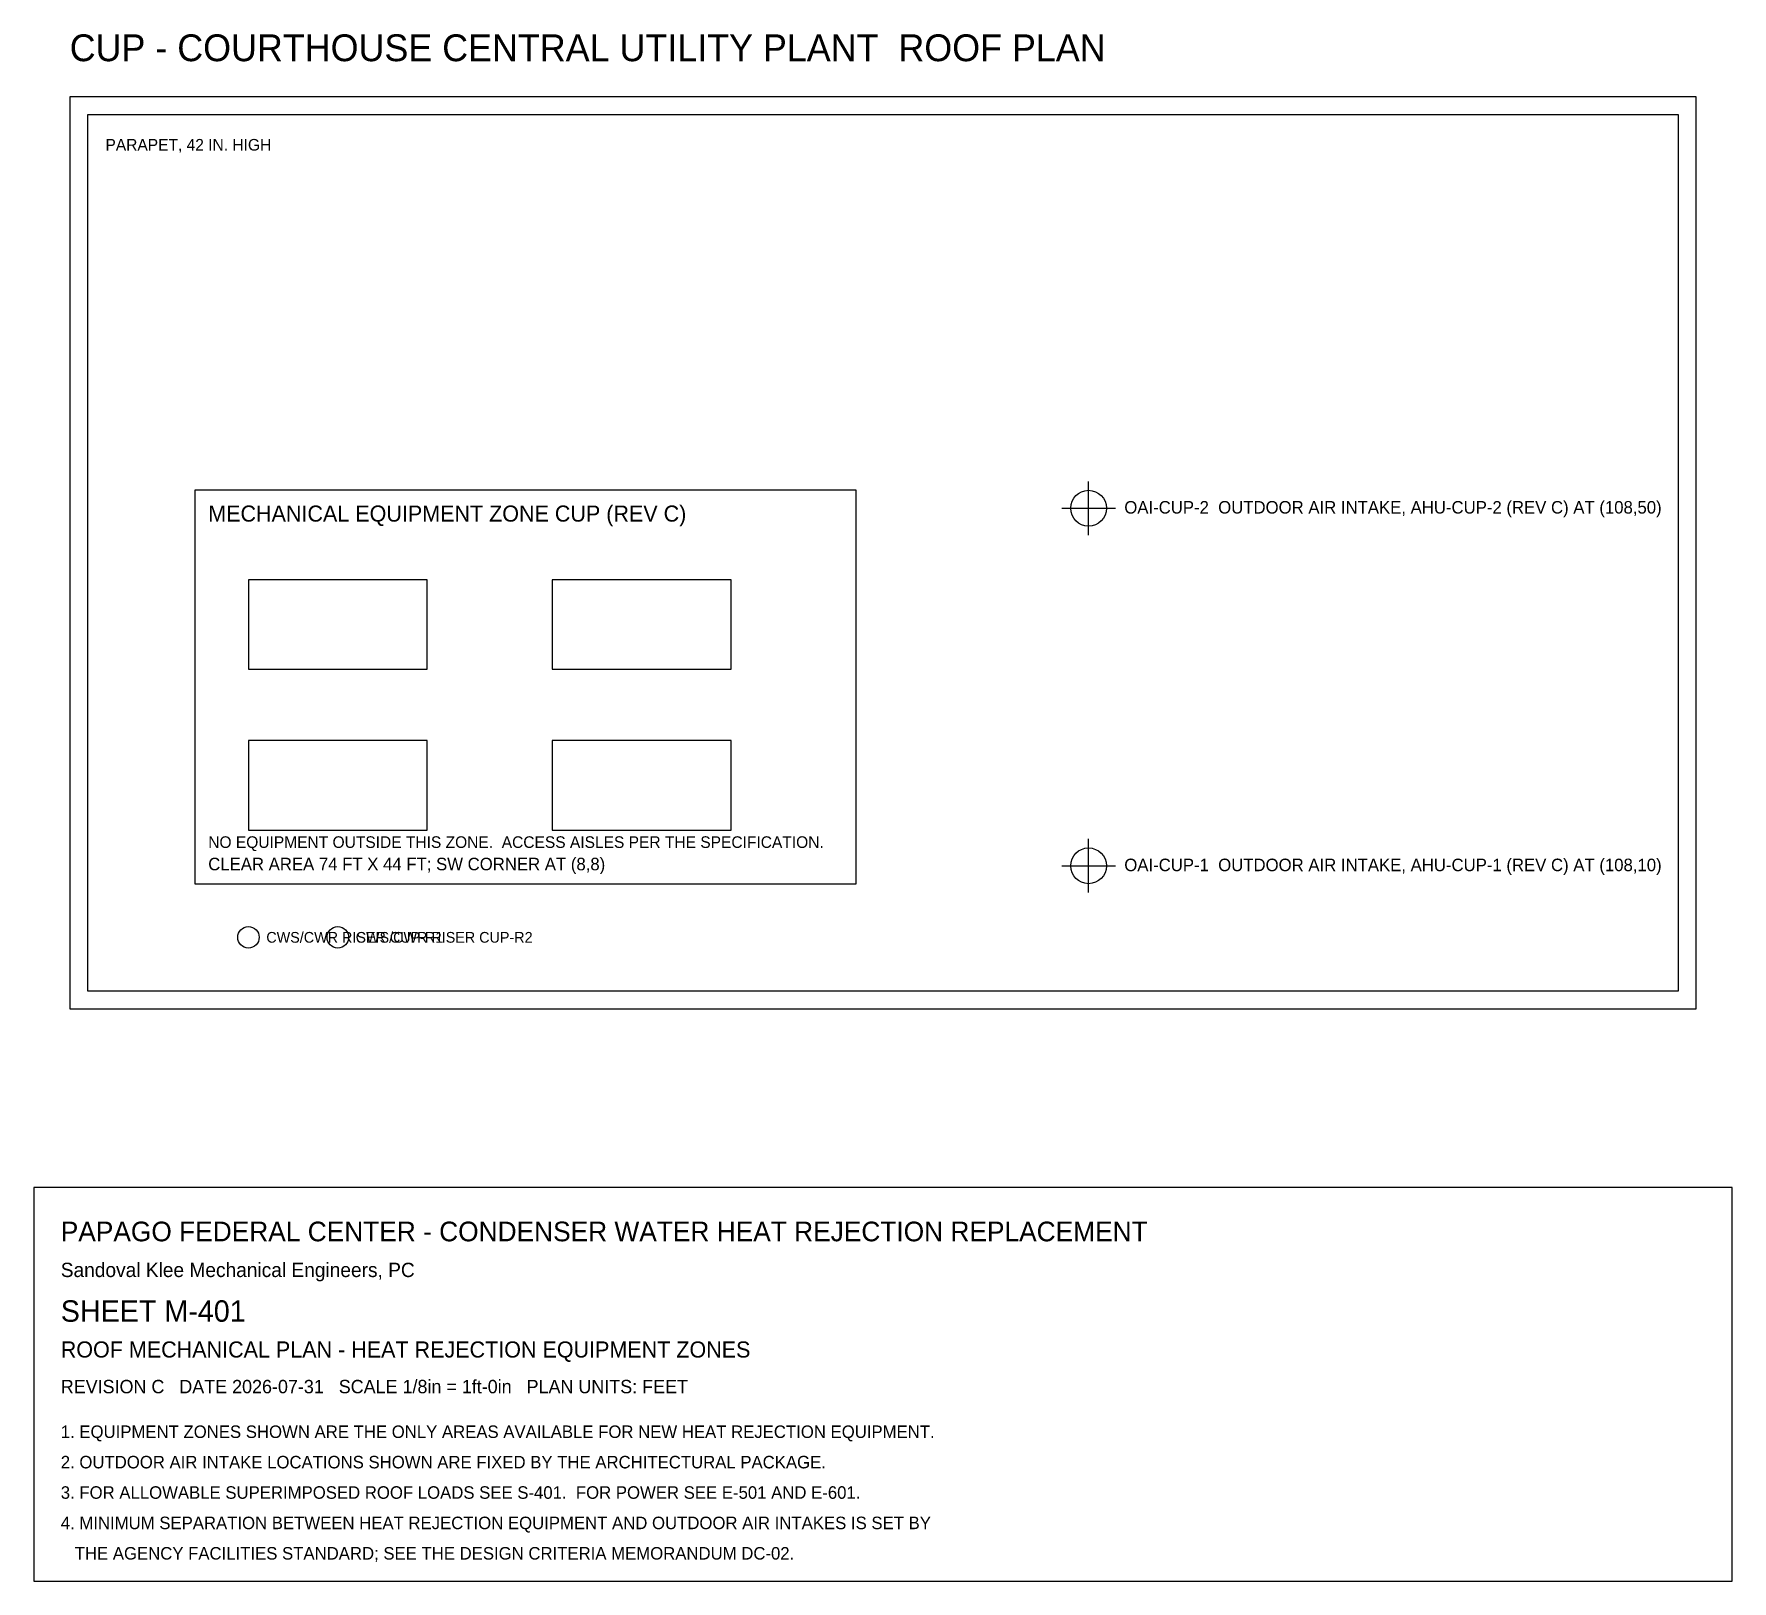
# Model space of a CAD drawing. Header units: feet. Extents: x -10 to 180, y -70 to 507.
# Drawn here: x -10 to 180, y -70 to 103 of the extents above; entities that cross this region are included whole.
import ezdxf

# ---------------------------------------------------------------- set-up
doc = ezdxf.new("R2010")
doc.units = ezdxf.units.FT
for name, color, linetype in [('A-ROOF-OTLN', 8, 'Continuous'), ('A-ROOF-PRPT', 8, 'Continuous'), ('G-ANNO', 7, 'Continuous'), ('G-TBLK', 7, 'Continuous'), ('M-CTWR-PLAN', 3, 'Continuous'), ('M-CWTR-RISR', 5, 'Continuous'), ('M-EQPM-INTK', 1, 'Continuous'), ('M-EQPM-ZONE', 3, 'Continuous')]:
    doc.layers.add(name, color=color, linetype=linetype)

msp = doc.modelspace()

# ---------------------------------------------------------------- linework, layer by layer
at = {"layer": 'A-ROOF-OTLN'}
msp.add_lwpolyline([(-6, -6), (176, -6), (176, 96), (-6, 96)], close=True, dxfattribs=at)
at = {"layer": 'A-ROOF-PRPT'}
msp.add_lwpolyline([(-4, -4), (174, -4), (174, 94), (-4, 94)], close=True, dxfattribs=at)
at = {"layer": 'G-TBLK'}
msp.add_lwpolyline([(-10, -70), (180, -70), (180, -26), (-10, -26)], close=True, dxfattribs=at)
at = {"layer": 'M-CTWR-PLAN'}
for points in [[(14, 32), (34, 32), (34, 42), (14, 42)], [(48, 32), (68, 32), (68, 42), (48, 42)], [(14, 14), (34, 14), (34, 24), (14, 24)], [(48, 14), (68, 14), (68, 24), (48, 24)]]:
    msp.add_lwpolyline(points, close=True, dxfattribs=at)
at = {"layer": 'M-CWTR-RISR'}
for centre in [(14, 2), (24, 2)]:
    msp.add_circle(centre, 1.2, dxfattribs=at)
at = {"layer": 'M-EQPM-INTK'}
for p, q in [((108, 47), (108, 53)), ((105, 50), (111, 50)), ((108, 7), (108, 13)), ((105, 10), (111, 10))]:
    msp.add_line(p, q, dxfattribs=at)
for centre in [(108, 50), (108, 10)]:
    msp.add_circle(centre, 2, dxfattribs=at)
at = {"layer": 'M-EQPM-ZONE'}
msp.add_lwpolyline([(8, 8), (82, 8), (82, 52), (8, 52)], close=True, dxfattribs=at)

# ---------------------------------------------------------------- texts
at = {"layer": 'G-ANNO'}
for s, height, p in [('CUP - COURTHOUSE CENTRAL UTILITY PLANT  ROOF PLAN', 3, (-6, 100)), ('PARAPET, 42 IN. HIGH', 1.3, (-2, 90))]:
    msp.add_text(s, height=height, dxfattribs=at).set_placement(p)
at = {"layer": 'G-TBLK'}
for s, height, p in [('PAPAGO FEDERAL CENTER - CONDENSER WATER HEAT REJECTION REPLACEMENT', 2.2, (-7, -32)), ('Sandoval Klee Mechanical Engineers, PC', 1.6, (-7, -36)), ('SHEET M-401', 2.4, (-7, -41)), ('ROOF MECHANICAL PLAN - HEAT REJECTION EQUIPMENT ZONES', 1.8, (-7, -45)), ('REVISION C   DATE 2026-07-31   SCALE 1/8in = 1ft-0in   PLAN UNITS: FEET', 1.5, (-7, -49)), ('1. EQUIPMENT ZONES SHOWN ARE THE ONLY AREAS AVAILABLE FOR NEW HEAT REJECTION EQUIPMENT.', 1.4, (-7, -54)), ('2. OUTDOOR AIR INTAKE LOCATIONS SHOWN ARE FIXED BY THE ARCHITECTURAL PACKAGE.', 1.4, (-7, -57.4)), ('3. FOR ALLOWABLE SUPERIMPOSED ROOF LOADS SEE S-401.  FOR POWER SEE E-501 AND E-601.', 1.4, (-7, -60.8)), ('4. MINIMUM SEPARATION BETWEEN HEAT REJECTION EQUIPMENT AND OUTDOOR AIR INTAKES IS SET BY', 1.4, (-7, -64.2)), ('   THE AGENCY FACILITIES STANDARD; SEE THE DESIGN CRITERIA MEMORANDUM DC-02.', 1.4, (-7, -67.6))]:
    msp.add_text(s, height=height, dxfattribs=at).set_placement(p)
at = {"layer": 'M-CWTR-RISR'}
for s, p in [('CWS/CWR RISER CUP-R1', (16, 1.4)), ('CWS/CWR RISER CUP-R2', (26, 1.4))]:
    msp.add_text(s, height=1.2, dxfattribs=at).set_placement(p)
at = {"layer": 'M-EQPM-INTK'}
for s, p in [('OAI-CUP-2  OUTDOOR AIR INTAKE, AHU-CUP-2 (REV C) AT (108,50)', (112, 49.4)), ('OAI-CUP-1  OUTDOOR AIR INTAKE, AHU-CUP-1 (REV C) AT (108,10)', (112, 9.4))]:
    msp.add_text(s, height=1.4, dxfattribs=at).set_placement(p)
at = {"layer": 'M-EQPM-ZONE'}
for s, height, p in [('MECHANICAL EQUIPMENT ZONE CUP (REV C)', 1.8, (9.5, 48.5)), ('NO EQUIPMENT OUTSIDE THIS ZONE.  ACCESS AISLES PER THE SPECIFICATION.', 1.3, (9.5, 12)), ('CLEAR AREA 74 FT X 44 FT; SW CORNER AT (8,8)', 1.4, (9.5, 9.5))]:
    msp.add_text(s, height=height, dxfattribs=at).set_placement(p)

doc.saveas('drawing.dxf')
